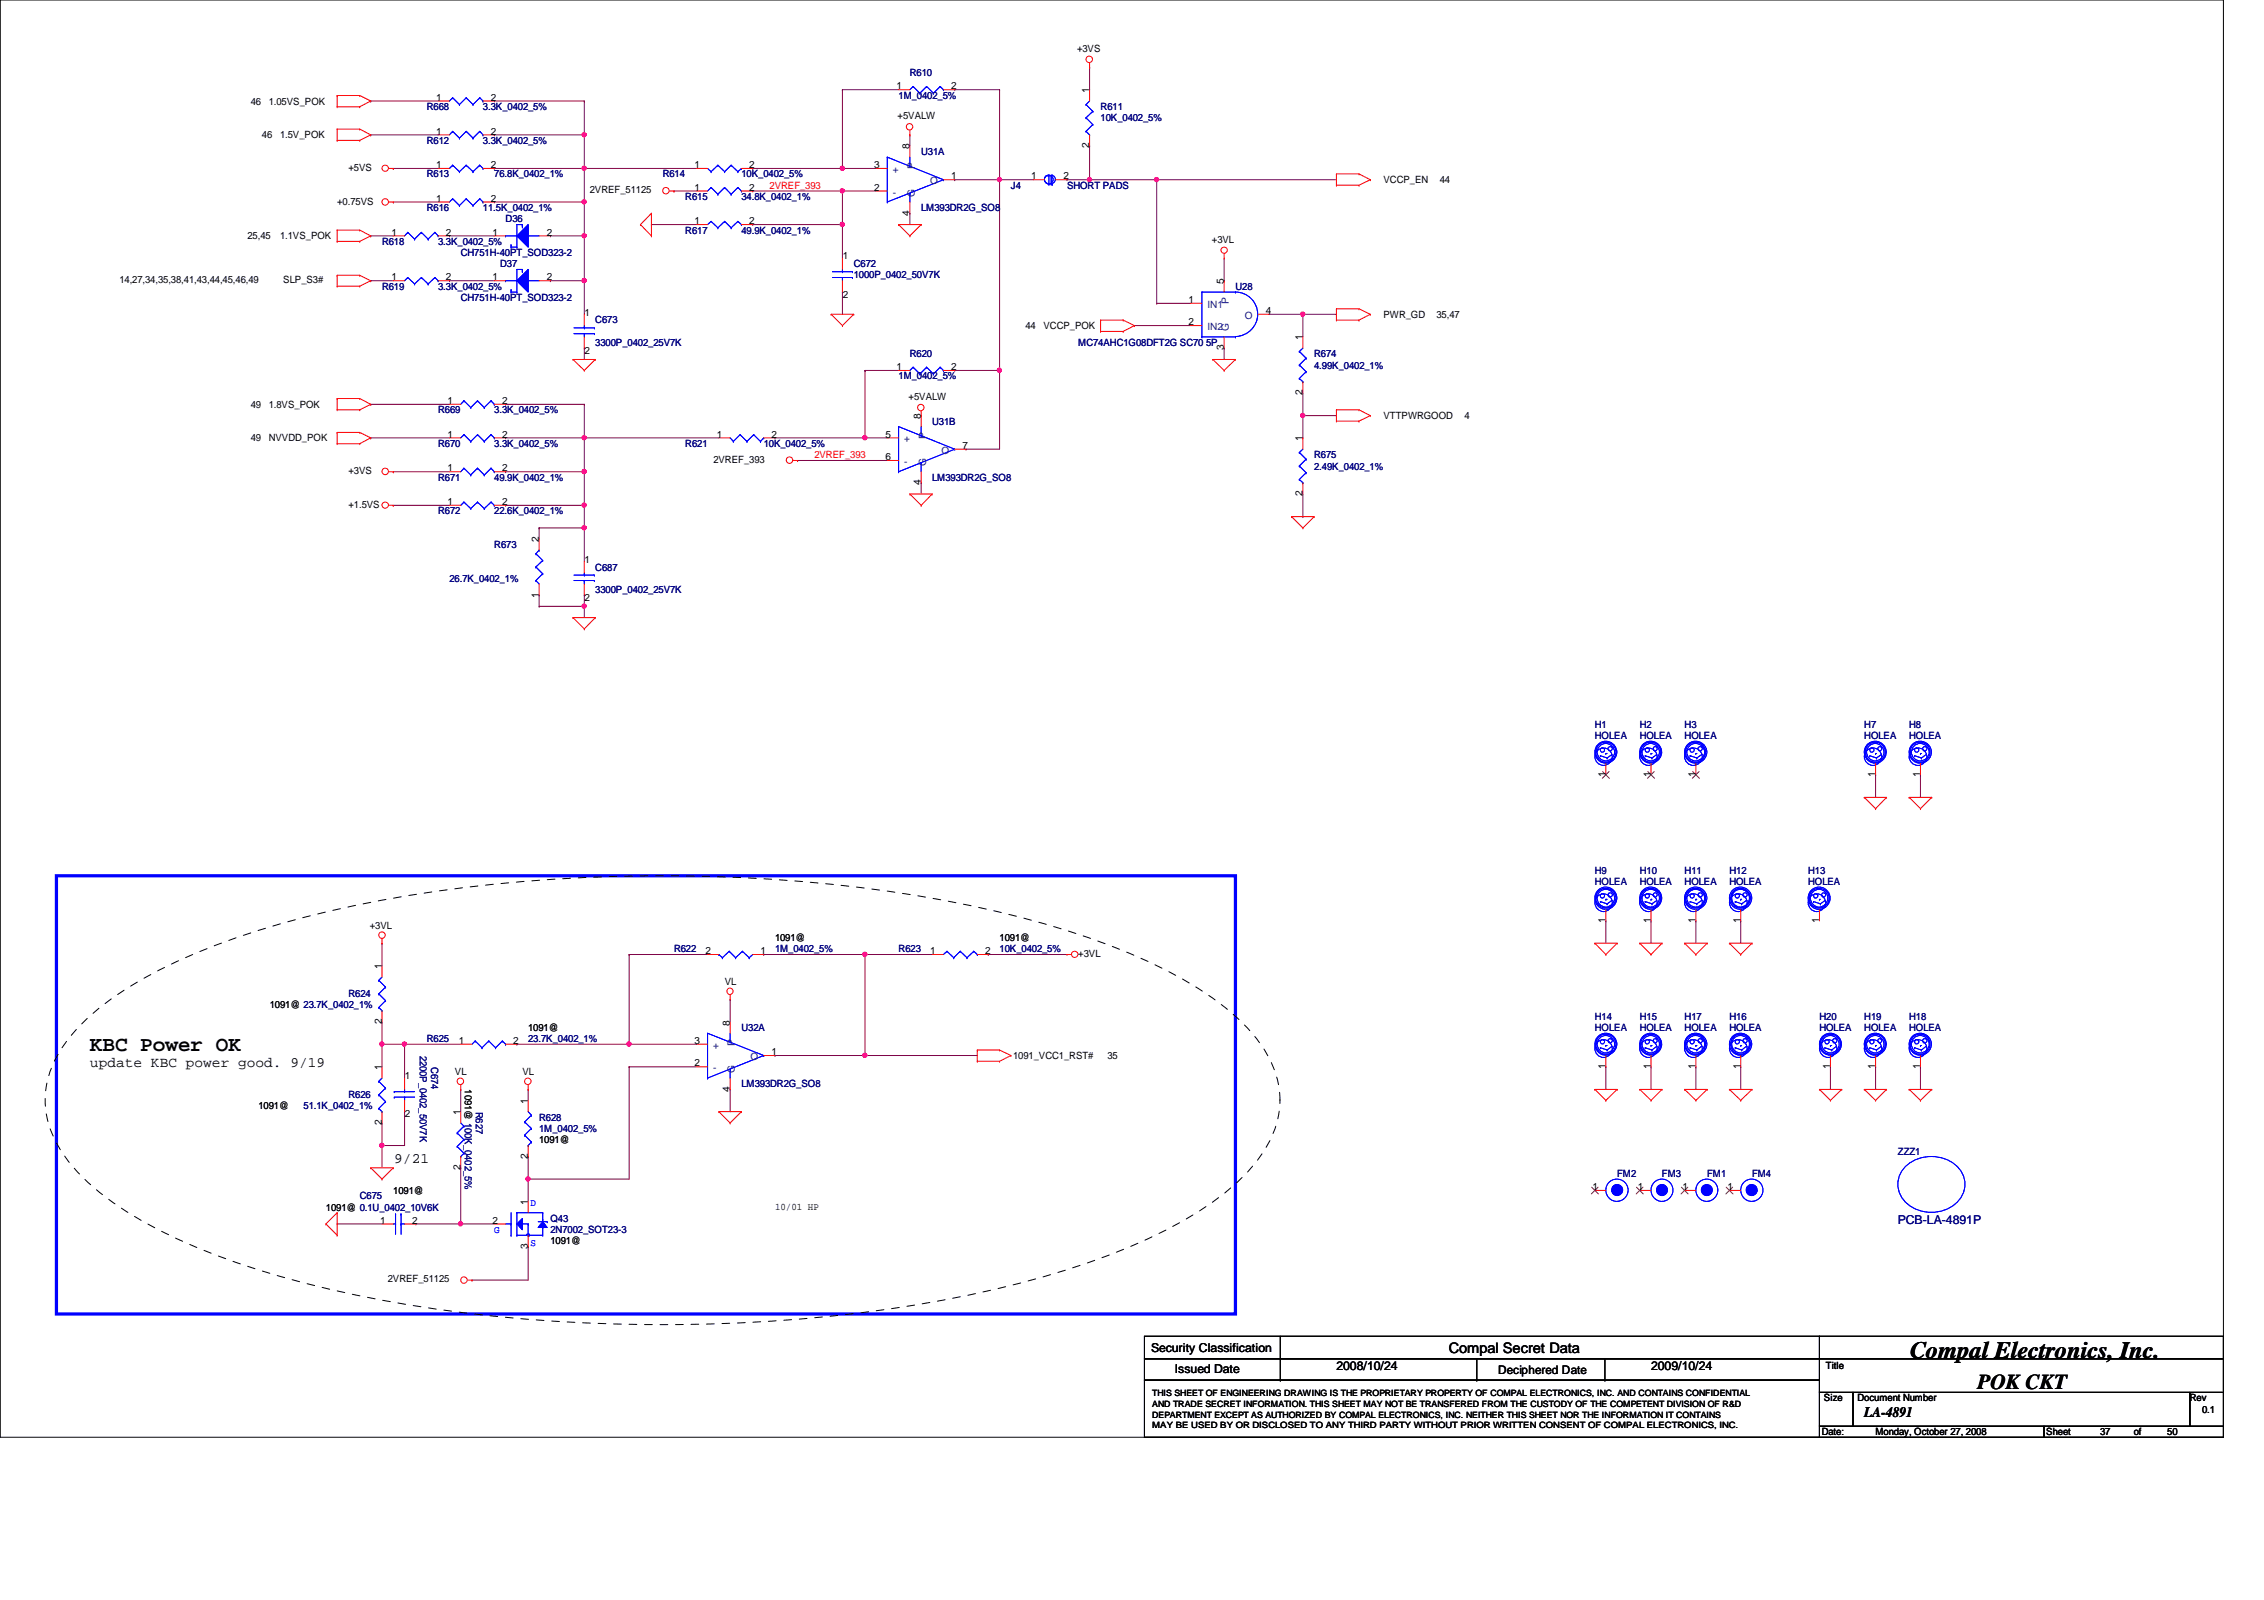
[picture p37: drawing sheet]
<svg xmlns="http://www.w3.org/2000/svg" width="297mm" height="210mm" viewBox="0 0 297 210" stroke-linecap="round" stroke-linejoin="round" font-family="sans-serif">
<defs><g id="words">
<text font-size="3.1" x="250.6" y="178.1">Compal Electronics, Inc.</text>
<g font-size="2.8">
<text x="11.8" y="137.9">KBC Power OK</text>
<text x="259.5" y="182.2">POK CKT</text>
</g>
<g font-size="1.9">
<text x="11.8" y="140">update KBC power good. 9/19</text>
<text x="51.7" y="152.6">9/21</text>
<text x="190.1" y="177.5">Compal Secret Data</text>
<text x="244.6" y="185.9">LA-4891</text>
</g>
<text font-size="1.6" fill="#000080" x="249" y="160.5">PCB-LA-4891P</text>
<g font-size="1.6">
<text x="151" y="177.3">Security Classification</text>
<text x="175.3" y="179.7">2008/10/24</text>
<text x="216.6" y="179.7">2009/10/24</text>
<text x="154.1" y="180.1">Issued Date</text>
<text x="196.6" y="180.3">Deciphered Date</text>
</g>
<g font-size="1.3">
<text x="117.6" y="11.7">1</text>
<text x="124.8" y="11.7">2</text>
<text x="141.3" y="6.8">+3VS</text>
<text x="32.9" y="13.7">46</text>
<text x="35.3" y="13.7">1.05VS_POK</text>
<text x="57.2" y="17.7">1</text>
<text x="57.2" y="13.2">1</text>
<text x="64.4" y="17.7">2</text>
<text x="64.4" y="13.2">2</text>
<text x="117.8" y="15.6">+5VALW</text>
<text x="142.9" y="12.2" transform="rotate(-90 142.9 12.2)">1</text>
<text x="34.4" y="18.1">46</text>
<text x="36.7" y="18.1">1.5V_POK</text>
<text x="45.7" y="22.4">+5VS</text>
<text x="57.2" y="22.1">1</text>
<text x="64.4" y="22.1">2</text>
<text x="91.1" y="22.1">1</text>
<text x="98.3" y="22.1">2</text>
<text x="114.7" y="22.1">3</text>
<text x="119.3" y="19.6" transform="rotate(-90 119.3 19.6)">8</text>
<text x="124.8" y="23.5">1</text>
<text x="135.3" y="23.5">1</text>
<text x="139.5" y="23.5">2</text>
<text x="142.9" y="19.5" transform="rotate(-90 142.9 19.5)">2</text>
<text x="44.2" y="26.8">+0.75VS</text>
<text x="57.2" y="26.5">1</text>
<text x="64.4" y="26.5">2</text>
<text x="77.4" y="25.4">2VREF_51125</text>
<text x="91.1" y="25">1</text>
<text x="91.1" y="29.4">1</text>
<text x="98.3" y="25">2</text>
<text x="98.3" y="29.4">2</text>
<text x="114.7" y="25">2</text>
<text x="119.3" y="28.3" transform="rotate(-90 119.3 28.3)">4</text>
<text x="181.5" y="24">VCCP_EN</text>
<text x="188.9" y="24">44</text>
<text x="32.5" y="31.4">25,45</text>
<text x="36.7" y="31.4">1.1VS_POK</text>
<text x="51.3" y="30.9">1</text>
<text x="58.5" y="30.9">2</text>
<text x="64.6" y="30.9">1</text>
<text x="71.8" y="30.9">2</text>
<text x="110.6" y="34">1</text>
<text x="159" y="31.8">+3VL</text>
<text x="15.7" y="37.1">14,27,34,35,38,41,43,44,45,46,49</text>
<text x="37.2" y="37.1">SLP_S3#</text>
<text x="51.3" y="36.8">1</text>
<text x="58.5" y="36.8">2</text>
<text x="64.6" y="36.8">1</text>
<text x="71.8" y="36.8">2</text>
<text x="76.7" y="41.4">1</text>
<text x="110.6" y="39">2</text>
<text x="156" y="39.8">1</text>
<text x="160.6" y="37.3" transform="rotate(-90 160.6 37.3)">5</text>
<text x="166.1" y="41.2">4</text>
<text x="181.5" y="41.7">PWR_GD</text>
<text x="188.5" y="41.7">35,47</text>
<text x="76.7" y="46.4">2</text>
<text x="134.5" y="43.2">44</text>
<text x="136.9" y="43.2">VCCP_POK</text>
<text x="156" y="42.7">2</text>
<text x="160.6" y="46" transform="rotate(-90 160.6 46)">3</text>
<text x="170.9" y="44.7" transform="rotate(-90 170.9 44.7)">1</text>
<text x="32.9" y="53.5">49</text>
<text x="35.3" y="53.5">1.8VS_POK</text>
<text x="58.7" y="53">1</text>
<text x="65.9" y="53">2</text>
<text x="117.6" y="48.6">1</text>
<text x="119.2" y="52.5">+5VALW</text>
<text x="124.8" y="48.6">2</text>
<text x="170.9" y="51.9" transform="rotate(-90 170.9 51.9)">2</text>
<text x="32.9" y="57.9">49</text>
<text x="35.3" y="57.9">NVVDD_POK</text>
<text x="58.7" y="57.4">1</text>
<text x="65.9" y="57.4">2</text>
<text x="94.1" y="57.4">1</text>
<text x="101.2" y="57.4">2</text>
<text x="116.2" y="57.4">5</text>
<text x="120.8" y="54.9" transform="rotate(-90 120.8 54.9)">8</text>
<text x="126.3" y="58.9">7</text>
<text x="170.9" y="57.9" transform="rotate(-90 170.9 57.9)">1</text>
<text x="181.5" y="54.9">VTTPWRGOOD</text>
<text x="192.1" y="54.9">4</text>
<text x="45.7" y="62.2">+3VS</text>
<text x="58.7" y="61.8">1</text>
<text x="65.9" y="61.8">2</text>
<text x="93.6" y="60.7">2VREF_393</text>
<text x="116.2" y="60.4">6</text>
<text x="120.8" y="63.7" transform="rotate(-90 120.8 63.7)">4</text>
<text x="170.9" y="65.1" transform="rotate(-90 170.9 65.1)">2</text>
<text x="45.7" y="66.6">+1.5VS</text>
<text x="58.7" y="66.3">1</text>
<text x="65.9" y="66.3">2</text>
<text x="70.7" y="71.2" transform="rotate(-90 70.7 71.2)">2</text>
<text x="76.7" y="73.8">1</text>
<text x="70.7" y="78.4" transform="rotate(-90 70.7 78.4)">1</text>
<text x="76.7" y="78.8">2</text>
<text x="210.6" y="101.9" transform="rotate(-90 210.6 101.9)">1</text>
<text x="216.6" y="101.9" transform="rotate(-90 216.6 101.9)">1</text>
<text x="222.5" y="101.9" transform="rotate(-90 222.5 101.9)">1</text>
<text x="246" y="101.9" transform="rotate(-90 246 101.9)">1</text>
<text x="251.9" y="101.9" transform="rotate(-90 251.9 101.9)">1</text>
<text x="48.5" y="121.8">+3VL</text>
<text x="92.6" y="125.2">2</text>
<text x="99.8" y="125.2">1</text>
<text x="101.7" y="123.4">1091@</text>
<text x="122" y="125.2">1</text>
<text x="129.2" y="125.2">2</text>
<text x="131.1" y="123.4">1091@</text>
<text x="141.5" y="125.5">+3VL</text>
<text x="210.6" y="121.1" transform="rotate(-90 210.6 121.1)">1</text>
<text x="216.6" y="121.1" transform="rotate(-90 216.6 121.1)">1</text>
<text x="222.5" y="121.1" transform="rotate(-90 222.5 121.1)">1</text>
<text x="228.3" y="121.1" transform="rotate(-90 228.3 121.1)">1</text>
<text x="238.7" y="121.1" transform="rotate(-90 238.7 121.1)">1</text>
<text x="50.1" y="127.2" transform="rotate(-90 50.1 127.2)">1</text>
<text x="95.1" y="129.2">VL</text>
<text x="35.4" y="132.3">1091@ 23.7K_0402_1%</text>
<text x="50.1" y="134.4" transform="rotate(-90 50.1 134.4)">2</text>
<text x="60.2" y="136.9">1</text>
<text x="67.3" y="136.9">2</text>
<text x="69.3" y="135.3">1091@</text>
<text x="91.1" y="136.9">3</text>
<text x="95.8" y="134.5" transform="rotate(-90 95.8 134.5)">8</text>
<text x="50.1" y="140.4" transform="rotate(-90 50.1 140.4)">1</text>
<text x="53.1" y="141.6">1</text>
<text x="59.7" y="141">VL</text>
<text x="61" y="142.9" transform="rotate(90 61 142.9)">1091@ 100K_0402_5%</text>
<text x="68.5" y="141">VL</text>
<text x="91.1" y="139.9">2</text>
<text x="95.8" y="143.2" transform="rotate(-90 95.8 143.2)">4</text>
<text x="101.2" y="138.4">1</text>
<text x="132.9" y="138.9">1091_VCC1_RST#</text>
<text x="145.3" y="138.9">35</text>
<text x="210.6" y="140.3" transform="rotate(-90 210.6 140.3)">1</text>
<text x="216.6" y="140.3" transform="rotate(-90 216.6 140.3)">1</text>
<text x="222.5" y="140.3" transform="rotate(-90 222.5 140.3)">1</text>
<text x="228.3" y="140.3" transform="rotate(-90 228.3 140.3)">1</text>
<text x="240.1" y="140.3" transform="rotate(-90 240.1 140.3)">1</text>
<text x="246" y="140.3" transform="rotate(-90 246 140.3)">1</text>
<text x="251.9" y="140.3" transform="rotate(-90 251.9 140.3)">1</text>
<text x="33.9" y="145.5">1091@</text>
<text x="50.1" y="147.6" transform="rotate(-90 50.1 147.6)">2</text>
<text x="53.1" y="146.6">2</text>
<text x="60.4" y="146.3" transform="rotate(-90 60.4 146.3)">1</text>
<text x="69.3" y="144.8" transform="rotate(-90 69.3 144.8)">1</text>
<text x="70.7" y="150">1091@</text>
<text x="60.4" y="153.5" transform="rotate(-90 60.4 153.5)">2</text>
<text x="69.3" y="152.1" transform="rotate(-90 69.3 152.1)">2</text>
<text x="42.8" y="158.8">1091@ 0.1U_0402_10V6K</text>
<text x="49.9" y="160.5">1</text>
<text x="51.6" y="156.6">1091@</text>
<text x="54.1" y="160.5">2</text>
<text x="64.6" y="160.5">2</text>
<text x="69.3" y="158.1" transform="rotate(-90 69.3 158.1)">1</text>
<text x="101.7" y="158.7">10/01 HP</text>
<text x="209" y="156.1">1</text>
<text x="214.9" y="156.1">1</text>
<text x="220.8" y="156.1">1</text>
<text x="226.6" y="156.1">1</text>
<text x="69.3" y="163.8" transform="rotate(-90 69.3 163.8)">3</text>
<text x="72.2" y="163.2">1091@</text>
<text x="50.9" y="168.2">2VREF_51125</text>
<text x="239.6" y="179.6">Title</text>
<text x="239.3" y="183.9">Size</text>
<text x="243.7" y="183.9">Document Number</text>
<text x="287.3" y="183.9">Rev</text>
<text x="288.9" y="185.3">0.1</text>
<text x="239" y="188.3">Date:</text>
<text x="246.1" y="188.3">Monday, October 27, 2008</text>
<text x="268.5" y="188.3">Sheet</text>
<text x="275.5" y="188.3">37</text>
<text x="279.9" y="188.3">of</text>
<text x="284.3" y="188.3">50</text>
</g>
<g font-size="1.3" fill="#000080">
<text x="119.4" y="10">R610</text>
<text x="56" y="14.4">R668</text>
<text x="63.4" y="14.4">3.3K_0402_5%</text>
<text x="117.9" y="13">1M_0402_5%</text>
<text x="144.4" y="14.4">R611</text>
<text x="144.4" y="15.9">10K_0402_5%</text>
<text x="56" y="18.9">R612</text>
<text x="56" y="23.3">R613</text>
<text x="63.4" y="18.9">3.3K_0402_5%</text>
<text x="64.9" y="23.3">76.8K_0402_1%</text>
<text x="86.9" y="23.3">R614</text>
<text x="97.3" y="23.3">10K_0402_5%</text>
<text x="120.9" y="20.3">U31A</text>
<text x="56" y="27.7">R616</text>
<text x="63.4" y="27.7">11.5K_0402_1%</text>
<text x="66.3" y="29.2">D36</text>
<text x="89.9" y="26.2">R615</text>
<text x="97.3" y="26.2">34.8K_0402_1%</text>
<text x="120.9" y="27.7">LM393DR2G_SO8</text>
<text x="132.6" y="24.8">J4</text>
<text x="140" y="24.8">SHORT PADS</text>
<text x="50.1" y="32.1">R618</text>
<text x="57.5" y="32.1">3.3K_0402_5%</text>
<text x="60.4" y="33.6">CH751H-40PT_SOD323-2</text>
<text x="65.6" y="35.1">D37</text>
<text x="89.9" y="30.6">R617</text>
<text x="97.3" y="30.6">49.9K_0402_1%</text>
<text x="112" y="35.1">C672</text>
<text x="50.1" y="38">R619</text>
<text x="57.5" y="38">3.3K_0402_5%</text>
<text x="60.4" y="39.5">CH751H-40PT_SOD323-2</text>
<text x="112" y="36.5">1000P_0402_50V7K</text>
<text x="162.1" y="38">U28</text>
<text x="78.1" y="42.4">C673</text>
<text x="78.1" y="45.4">3300P_0402_25V7K</text>
<text x="119.4" y="46.9">R620</text>
<text x="141.5" y="45.4">MC74AHC1G08DFT2G SC70 5P</text>
<text x="172.4" y="46.9">R674</text>
<text x="117.9" y="49.8">1M_0402_5%</text>
<text x="172.4" y="48.3">4.99K_0402_1%</text>
<text x="57.5" y="54.2">R669</text>
<text x="57.5" y="58.6">R670</text>
<text x="64.9" y="54.2">3.3K_0402_5%</text>
<text x="64.9" y="58.6">3.3K_0402_5%</text>
<text x="89.9" y="58.6">R621</text>
<text x="100.2" y="58.6">10K_0402_5%</text>
<text x="122.3" y="55.7">U31B</text>
<text x="57.5" y="63.1">R671</text>
<text x="64.9" y="63.1">49.9K_0402_1%</text>
<text x="122.3" y="63.1">LM393DR2G_SO8</text>
<text x="172.4" y="60.1">R675</text>
<text x="172.4" y="61.6">2.49K_0402_1%</text>
<text x="57.5" y="67.5">R672</text>
<text x="64.9" y="67.5">22.6K_0402_1%</text>
<text x="64.9" y="71.9">R673</text>
<text x="59" y="76.3">26.7K_0402_1%</text>
<text x="78.1" y="74.8">C687</text>
<text x="78.1" y="77.8">3300P_0402_25V7K</text>
<text x="209.3" y="95.5">H1</text>
<text x="215.1" y="95.5">H2</text>
<text x="221" y="95.5">H3</text>
<text x="244.6" y="95.5">H7</text>
<text x="250.5" y="95.5">H8</text>
<text x="209.3" y="96.9">HOLEA</text>
<text x="215.1" y="96.9">HOLEA</text>
<text x="221" y="96.9">HOLEA</text>
<text x="244.6" y="96.9">HOLEA</text>
<text x="250.5" y="96.9">HOLEA</text>
<text x="209.3" y="114.6">H9</text>
<text x="209.3" y="116.1">HOLEA</text>
<text x="215.1" y="114.6">H10</text>
<text x="215.1" y="116.1">HOLEA</text>
<text x="221" y="114.6">H11</text>
<text x="221" y="116.1">HOLEA</text>
<text x="226.9" y="114.6">H12</text>
<text x="226.9" y="116.1">HOLEA</text>
<text x="237.2" y="114.6">H13</text>
<text x="237.2" y="116.1">HOLEA</text>
<text x="88.4" y="124.9">R622</text>
<text x="101.7" y="124.9">1M_0402_5%</text>
<text x="117.9" y="124.9">R623</text>
<text x="131.1" y="124.9">10K_0402_5%</text>
<text x="45.7" y="130.8">R624</text>
<text x="56" y="136.7">R625</text>
<text x="69.3" y="136.7">23.7K_0402_1%</text>
<text x="97.3" y="135.3">U32A</text>
<text x="209.3" y="133.8">H14</text>
<text x="209.3" y="135.3">HOLEA</text>
<text x="215.1" y="133.8">H15</text>
<text x="215.1" y="135.3">HOLEA</text>
<text x="221" y="133.8">H17</text>
<text x="221" y="135.3">HOLEA</text>
<text x="226.9" y="133.8">H16</text>
<text x="226.9" y="135.3">HOLEA</text>
<text x="238.7" y="133.8">H20</text>
<text x="238.7" y="135.3">HOLEA</text>
<text x="244.6" y="133.8">H19</text>
<text x="244.6" y="135.3">HOLEA</text>
<text x="250.5" y="133.8">H18</text>
<text x="250.5" y="135.3">HOLEA</text>
<text x="55.1" y="138.5" transform="rotate(90 55.1 138.5)">2200P_0402_50V7K</text>
<text x="56.6" y="140" transform="rotate(90 56.6 140)">C674</text>
<text x="97.3" y="142.6">LM393DR2G_SO8</text>
<text x="39.8" y="145.5">51.1K_0402_1%</text>
<text x="45.7" y="144.1">R626</text>
<text x="62.4" y="145.8" transform="rotate(90 62.4 145.8)">R627</text>
<text x="70.7" y="147">R628</text>
<text x="70.7" y="148.5">1M_0402_5%</text>
<text x="212.2" y="154.4">FM2</text>
<text x="218.1" y="154.4">FM3</text>
<text x="224" y="154.4">FM1</text>
<text x="229.9" y="154.4">FM4</text>
<text x="249" y="151.5">ZZZ1</text>
<text x="47.2" y="157.4">C675</text>
<text x="72.2" y="160.3">Q43</text>
<text x="72.2" y="161.8">2N7002_SOT23-3</text>
</g>
<g font-size="1.3" fill="#004080">
<text x="117.1" y="22.7">+</text>
<text x="120" y="22.2" transform="rotate(-90 120 22.2)">P</text>
<text x="117.1" y="25.7">-</text>
<text x="120" y="25.8" transform="rotate(-90 120 25.8)">G</text>
<text x="122" y="24.2">O</text>
<text x="158.4" y="40.4">IN1</text>
<text x="161.2" y="39.9" transform="rotate(-90 161.2 39.9)">P</text>
<text x="163.3" y="41.8">O</text>
<text x="158.4" y="43.3">IN2</text>
<text x="161.2" y="43.5" transform="rotate(-90 161.2 43.5)">G</text>
<text x="118.6" y="58">+</text>
<text x="121.5" y="57.6" transform="rotate(-90 121.5 57.6)">P</text>
<text x="123.5" y="59.5">O</text>
<text x="118.6" y="61">-</text>
<text x="121.5" y="61.2" transform="rotate(-90 121.5 61.2)">G</text>
<text x="93.6" y="137.6">+</text>
<text x="96.4" y="137.2" transform="rotate(-90 96.4 137.2)">P</text>
<text x="93.6" y="140.5">-</text>
<text x="96.4" y="140.7" transform="rotate(-90 96.4 140.7)">G</text>
<text x="98.5" y="139.1">O</text>
</g>
<g font-size="1.3" fill="#f00">
<text x="101" y="24.8">2VREF_393</text>
<text x="106.8" y="60.1">2VREF_393</text>
</g>
<g font-size="1.3" fill="#00f">
<text x="64.9" y="161.8">G</text>
<text x="69.6" y="158.2">D</text>
<text x="69.6" y="163.4">S</text>
</g>
<g font-size="1.1">
<text x="151.2" y="186">DEPARTMENT EXCEPT AS AUTHORIZED BY COMPAL ELECTRONICS, INC. NEITHER THIS SHEET NOR THE INFORMATION IT CONTAINS</text>
<text x="151.2" y="183.2">THIS SHEET OF ENGINEERING DRAWING IS THE PROPRIETARY PROPERTY OF COMPAL ELECTRONICS, INC. AND CONTAINS CONFIDENTIAL</text>
<text x="151.2" y="184.6">AND TRADE SECRET INFORMATION. THIS SHEET MAY NOT BE TRANSFERED FROM THE CUSTODY OF THE COMPETENT DIVISION OF R&amp;D</text>
<text x="151.2" y="187.4">MAY BE USED BY OR DISCLOSED TO ANY THIRD PARTY WITHOUT PRIOR WRITTEN CONSENT OF COMPAL ELECTRONICS, INC.</text>
</g>
</g></defs>
<path d="M0 0h291.7v188.6h-291.7z" fill="none" stroke="#000" stroke-width=".13"/>
<path d="M110.5 11.8h.1M110.5 11.8h7.4M51.6 26.5h.1M51.6 22.1h.1M51.6 26.5h5.9M51.6 22.1h5.9M88.4 25.1h.1M88.4 25.1h3M110.5 29.5h.1M110.5 29.5v4.4" fill="none" stroke="#800040" stroke-width=".13"/>
<circle cx="110.5" cy="29.4" r=".29" fill="#f0f"/>
<circle cx="110.5" cy="29.4" r=".29" fill="none" stroke="#f0f" stroke-width=".13"/>
<path d="M110.5 38.3h.1M110.5 38.3v2.9M151.8 23.6h.1M151.8 23.6h23.5" fill="none" stroke="#800040" stroke-width=".13"/>
<circle cx="151.7" cy="23.6" r=".29" fill="#f0f"/>
<circle cx="151.7" cy="23.6" r=".29" fill="none" stroke="#f0f" stroke-width=".13"/>
<path d="M48.6 30.9h.1M48.6 30.9h3M76.7 36.8h.1M76.7 36.8v4.4" fill="none" stroke="#800040" stroke-width=".13"/>
<circle cx="76.6" cy="36.8" r=".29" fill="#f0f"/>
<circle cx="76.6" cy="36.8" r=".29" fill="none" stroke="#f0f" stroke-width=".13"/>
<path d="M59 30.9h.1M59 30.9h5.9M64.9 26.5h.1M64.9 22.1h.1M64.9 22.1h26.5M72.2 30.9h.1M72.2 30.9h4.5M76.7 22.1h.1M76.7 22.1v4.4h-11.8" fill="none" stroke="#800040" stroke-width=".13"/>
<circle cx="76.6" cy="22.1" r=".29" fill="#f0f"/>
<circle cx="76.6" cy="22.1" r=".29" fill="none" stroke="#f0f" stroke-width=".13"/>
<path d="M76.7 30.9h.1M76.7 30.9v5.9" fill="none" stroke="#800040" stroke-width=".13"/>
<circle cx="76.6" cy="30.9" r=".29" fill="#f0f"/>
<circle cx="76.6" cy="30.9" r=".29" fill="none" stroke="#f0f" stroke-width=".13"/>
<path d="M76.7 26.5h.1M76.7 26.5v4.4" fill="none" stroke="#800040" stroke-width=".13"/>
<circle cx="76.6" cy="26.5" r=".29" fill="#f0f"/>
<circle cx="76.6" cy="26.5" r=".29" fill="none" stroke="#f0f" stroke-width=".13"/>
<path d="M143 19.1h.1M143 8.8h.1M143 8.8v3M143 19.1v4.5h-3M110.5 22.1h.1M110.5 22.1h4.4M119.4 28h.1M119.4 28v1.5M140 23.6h.1M76.7 45.7h.1M76.7 45.7v1.5" fill="none" stroke="#800040" stroke-width=".13"/>
<circle cx="110.5" cy="22.1" r=".29" fill="#f0f"/>
<circle cx="110.5" cy="22.1" r=".29" fill="none" stroke="#f0f" stroke-width=".13"/>
<path d="M110.5 11.8h.1M110.5 11.8v10.3h-11.7M131.1 11.8h.1M131.1 11.8v11.8M98.8 25.1h.1M98.8 22.1h.1M98.8 25.1h11.7M131.1 23.6h.1M131.1 23.6h4.5" fill="none" stroke="#800040" stroke-width=".13"/>
<circle cx="131.1" cy="23.6" r=".29" fill="#f0f"/>
<circle cx="131.1" cy="23.6" r=".29" fill="none" stroke="#f0f" stroke-width=".13"/>
<path d="M119.4 17.7h.1M119.4 17.7v1.4M125.3 11.8h.1M125.3 11.8h5.8M98.8 29.5h.1M110.5 25.1h.1M110.5 25.1h4.4M110.5 25.1v4.4h-11.7" fill="none" stroke="#800040" stroke-width=".13"/>
<circle cx="110.5" cy="25" r=".29" fill="#f0f"/>
<circle cx="110.5" cy="25" r=".29" fill="none" stroke="#f0f" stroke-width=".13"/>
<path d="M85.5 29.5h.1M85.5 29.5h5.9M125.3 23.6h.1M125.3 23.6h5.8M82.5 137h.1M82.5 137h8.9M95.8 131.1h.1M95.8 131.1v3M95.8 142.9h.1M95.8 142.9v2.9" fill="none" stroke="#800040" stroke-width=".13"/>
<circle cx="82.5" cy="137" r=".29" fill="#f0f"/>
<circle cx="82.5" cy="137" r=".29" fill="none" stroke="#f0f" stroke-width=".13"/>
<path d="M113.5 138.5h.1M113.5 138.5h14.7" fill="none" stroke="#800040" stroke-width=".13"/>
<circle cx="113.5" cy="138.4" r=".29" fill="#f0f"/>
<circle cx="113.5" cy="138.4" r=".29" fill="none" stroke="#f0f" stroke-width=".13"/>
<path d="M113.5 125.2h.1M113.5 125.2h8.8" fill="none" stroke="#800040" stroke-width=".13"/>
<circle cx="113.5" cy="125.2" r=".29" fill="#f0f"/>
<circle cx="113.5" cy="125.2" r=".29" fill="none" stroke="#f0f" stroke-width=".13"/>
<path d="M53.1 137h.1M53.1 137h7.3M82.5 125.2h.1M82.5 125.2h10.3M82.5 125.2v11.8M113.5 125.2h.1M113.5 125.2v13.3" fill="none" stroke="#800040" stroke-width=".13"/>
<circle cx="53.1" cy="137" r=".29" fill="#f0f"/>
<circle cx="53.1" cy="137" r=".29" fill="none" stroke="#f0f" stroke-width=".13"/>
<path d="M50.1 134.1h.1M50.1 123.7h.1M50.1 137h.1M50.1 123.7v3M50.1 134.1v5.9M67.8 137h.1M67.8 137h14.7M101.7 138.5h.1M101.7 138.5h11.8M50.1 150.3h.1M50.1 150.3v2.9" fill="none" stroke="#800040" stroke-width=".13"/>
<circle cx="50.1" cy="150.3" r=".29" fill="#f0f"/>
<circle cx="50.1" cy="150.3" r=".29" fill="none" stroke="#f0f" stroke-width=".13"/>
<path d="M82.5 140h.1M82.5 140h8.9M82.5 140v14.7h-13.2M69.3 142.9h.1M69.3 151.7h.1M69.3 154.7h.1M69.3 142.9v1.5M69.3 151.7v3" fill="none" stroke="#800040" stroke-width=".13"/>
<circle cx="69.3" cy="154.7" r=".29" fill="#f0f"/>
<circle cx="69.3" cy="154.7" r=".29" fill="none" stroke="#f0f" stroke-width=".13"/>
<path d="M69.3 154.7h.1M69.3 154.7v2.9M60.4 160.6h.1M60.4 160.6h4.5M61.9 167.9h.1M69.3 163.5h.1M69.3 163.5v4.4h-7.4" fill="none" stroke="#800040" stroke-width=".13"/>
<circle cx="60.4" cy="160.5" r=".29" fill="#f0f"/>
<circle cx="60.4" cy="160.5" r=".29" fill="none" stroke="#f0f" stroke-width=".13"/>
<g fill="none" stroke="#800040" stroke-width=".13">
<path d="M50.1 137h.1M50.1 137h3M53.1 137h.1M53.1 137v4.4M129.7 125.2h.1M129.7 125.2h10.3M60.4 153.2h.1M60.4 142.9h.1M60.4 142.9v2.9M60.4 153.2v7.4h-5.8M44.2 160.6h.1M44.2 160.6h5.9"/>
<path d="M54.6 160.6h.1"/>
</g>
<circle cx="50.1" cy="137" r=".29" fill="#f0f"/>
<circle cx="50.1" cy="137" r=".29" fill="none" stroke="#f0f" stroke-width=".13"/>
<g fill="none" stroke="#800040" stroke-width=".13">
<path d="M48.6 13.3h.1M48.6 13.3h8.9M64.9 13.3h.1M64.9 13.3h11.8M76.7 17.7h.1M76.7 17.7v4.4M48.6 36.8h.1M48.6 36.8h3M59 36.8h.1M59 36.8h5.9M72.2 36.8h.1M72.2 36.8h4.5"/>
<path d="M131.1 23.6h.1M131.1 23.6v25h-5.8M101.7 57.4h.1M101.7 57.4h14.7M113.5 48.6h.1M113.5 57.4h.1M113.5 48.6h4.4M113.5 48.6v8.8M125.3 48.6h.1M126.7 58.9h.1M126.7 58.9h4.4M104.6 60.4h.1"/>
<path d="M104.6 60.4h11.8M50.1 150.3h.1M50.1 147.3h.1M50.1 147.3v3M53.1 145.8h.1M53.1 145.8v4.5h-3"/>
</g>
<circle cx="113.5" cy="57.4" r=".29" fill="#f0f"/>
<circle cx="113.5" cy="57.4" r=".29" fill="none" stroke="#f0f" stroke-width=".13"/>
<path d="M76.7 57.4h.1M76.7 57.4h17.6M76.7 79.5h.1M76.7 79.5v1.5M120.9 63.3h.1M120.9 63.3v1.5" fill="none" stroke="#800040" stroke-width=".13"/>
<circle cx="76.6" cy="57.4" r=".29" fill="#f0f"/>
<circle cx="76.6" cy="57.4" r=".29" fill="none" stroke="#f0f" stroke-width=".13"/>
<path d="M66.3 53h.1M66.3 53h10.4M76.7 53h.1M76.7 53v4.4M66.3 61.9h.1M66.3 61.9h10.4" fill="none" stroke="#800040" stroke-width=".13"/>
<circle cx="76.6" cy="61.9" r=".29" fill="#f0f"/>
<circle cx="76.6" cy="61.9" r=".29" fill="none" stroke="#f0f" stroke-width=".13"/>
<g fill="none" stroke="#800040" stroke-width=".13">
<path d="M48.6 53h.1M48.6 57.4h.1M48.6 57.4h10.4M48.6 53h10.4M66.3 57.4h.1M66.3 57.4h10.4M51.6 61.9h.1M51.6 66.3h.1M51.6 61.9h7.4M51.6 66.3h7.4M66.3 66.3h.1M70.7 79.5h.1"/>
<path d="M70.7 79.5h6M76.7 61.9h.1M76.7 69.3h.1M76.7 61.9v4.4h-10.4M76.7 69.3v4.4"/>
</g>
<circle cx="76.6" cy="79.5" r=".29" fill="#f0f"/>
<circle cx="76.6" cy="79.5" r=".29" fill="none" stroke="#f0f" stroke-width=".13"/>
<path d="M70.7 78.1h.1M70.7 69.3h.1M70.7 69.3v1.4M70.7 78.1v1.4M70.7 69.3h6M76.7 78.1h.1M76.7 78.1v1.4" fill="none" stroke="#800040" stroke-width=".13"/>
<circle cx="76.6" cy="69.2" r=".29" fill="#f0f"/>
<circle cx="76.6" cy="69.2" r=".29" fill="none" stroke="#f0f" stroke-width=".13"/>
<path d="M76.7 57.4h.1M76.7 57.4v4.5M76.7 66.3h.1M76.7 66.3v3" fill="none" stroke="#800040" stroke-width=".13"/>
<circle cx="76.6" cy="66.3" r=".29" fill="#f0f"/>
<circle cx="76.6" cy="66.3" r=".29" fill="none" stroke="#f0f" stroke-width=".13"/>
<path d="M143 23.6h.1M143 23.6h8.8M151.8 39.8h.1M151.8 23.6h.1M151.8 39.8h4.4M151.8 23.6v16.2" fill="none" stroke="#800040" stroke-width=".13"/>
<circle cx="142.9" cy="23.6" r=".29" fill="#f0f"/>
<circle cx="142.9" cy="23.6" r=".29" fill="none" stroke="#f0f" stroke-width=".13"/>
<path d="M160.6 36.8h.1M160.6 33.9v2.9M166.5 41.2h4.4M170.9 41.2h.1" fill="none" stroke="#800040" stroke-width=".13"/>
<circle cx="170.9" cy="41.2" r=".29" fill="#f0f"/>
<circle cx="170.9" cy="41.2" r=".29" fill="none" stroke="#f0f" stroke-width=".13"/>
<path d="M148.8 42.7h.1M148.8 42.7h7.4M160.6 45.7h.1M160.6 45.7v1.5M170.9 54.5h.1M170.9 51.6v2.9M170.9 67.8h.1M170.9 64.8v3" fill="none" stroke="#800040" stroke-width=".13"/>
<circle cx="170.9" cy="54.5" r=".29" fill="#f0f"/>
<circle cx="170.9" cy="54.5" r=".29" fill="none" stroke="#f0f" stroke-width=".13"/>
<path d="M131.1 48.6h.1M131.1 48.6v10.3M170.9 57.4h.1M170.9 41.2h.1M170.9 41.2v3M170.9 41.2h4.4M175.3 54.5h.1M175.3 41.2h.1M175.3 54.5h-4.4v2.9M100.2 125.2h.1M100.2 125.2h13.3" fill="none" stroke="#800040" stroke-width=".13"/>
<circle cx="131.1" cy="48.6" r=".29" fill="#f0f"/>
<circle cx="131.1" cy="48.6" r=".29" fill="none" stroke="#f0f" stroke-width=".13"/>
<path d="M64.9 17.7h.1M64.9 17.7h11.8" fill="none" stroke="#800040" stroke-width=".13"/>
<circle cx="76.6" cy="17.7" r=".29" fill="#f0f"/>
<circle cx="76.6" cy="17.7" r=".29" fill="none" stroke="#f0f" stroke-width=".13"/>
<g fill="none" stroke="#800040" stroke-width=".13">
<path d="M48.6 17.7h.1M48.6 17.7h8.9M76.7 13.3h.1M76.7 13.3v4.4M246.1 101.6h.1M246.1 101.6v3M252 101.6h.1M252 101.6v3M210.7 120.8h.1M210.7 140h.1M210.7 120.8v2.9M210.7 140v2.9"/>
<path d="M216.6 120.8h.1M216.6 140h.1M216.6 120.8v2.9M216.6 140v2.9M222.5 120.8h.1M222.5 140h.1M222.5 120.8v2.9M222.5 140v2.9M228.4 120.8h.1M228.4 140h.1M228.4 120.8v2.9M228.4 140v2.9"/>
<path d="M240.2 140h.1M240.2 140v2.9M246.1 140h.1M246.1 140v2.9M252 140h.1M252 140v2.9"/>
</g>
<g fill="none" stroke="#f00" stroke-width=".13">
<path d="M44.2 12.5h.1M44.2 14h.1M44.2 16.9h.1M44.2 18.4h.1M44.2 12.5v1.5M44.2 16.9v1.5M44.2 12.5h3M44.2 14h3M44.2 16.9h3M44.2 18.4h3M47.2 12.5h.1M47.2 14h.1"/>
<path d="M47.2 16.9h.1M47.2 18.4h.1M47.2 12.5l1.4 .8M47.2 16.9l1.4 .8M48.6 13.3h.1M48.6 17.7h.1M48.6 13.3l-1.4 .7M48.6 17.7l-1.4 .7M119.4 17.7h.1M119.4 17.1v.6M143 8.8h.1M143 8.3v.5"/>
<path d="M44.2 37.5h.1M44.2 36.1h.1M44.2 30.2h.1M44.2 31.7h.1M44.2 36.1h3M44.2 37.5h3M44.2 30.2v1.5M44.2 36.1v1.4M44.2 30.2h3M44.2 31.7h3M47.2 36.1h.1M47.2 37.5h.1"/>
<path d="M47.2 30.2h.1M47.2 31.7h.1M47.2 36.1l1.4 .7M47.2 30.2l1.4 .7M48.6 36.8h.1M48.6 30.9h.1M48.6 36.8l-1.4 .7M48.6 30.9l-1.4 .8M51 26.5h.6M51 22.1h.6M51.6 26.5h.1M51.6 22.1h.1"/>
<path d="M84 29.5h.1M84 29.5l1.5 1.4M85.5 30.9h.1M85.5 28h.1M85.5 28v2.9M85.5 28l-1.5 1.5M87.8 25.1h.6M88.4 25.1h.1M117.9 29.5h.1M117.9 29.5h3M117.9 29.5l1.5 1.4M119.4 30.9h.1"/>
<path d="M120.9 29.5h.1M120.9 29.5l-1.5 1.4M160.6 33.9h.1M160.6 33.3v.6M175.3 24.3h.1M175.3 22.8h.1M175.3 22.8h3M175.3 24.3h3M175.3 22.8v1.5M178.3 22.8h.1M178.3 24.3h.1M178.3 22.8l1.5 .8"/>
<path d="M179.8 23.6h.1M179.8 23.6l-1.5 .7M44.2 52.3h.1M44.2 53.8h.1M44.2 56.7h.1M44.2 58.2h.1M44.2 52.3v1.5M44.2 56.7v1.5M44.2 52.3h3M44.2 53.8h3M44.2 56.7h3M44.2 58.2h3"/>
<path d="M47.2 52.3h.1M47.2 53.8h.1M47.2 56.7h.1M47.2 58.2h.1M47.2 52.3l1.4 .7M47.2 56.7l1.4 .7M48.6 53h.1M48.6 57.4h.1M48.6 53l-1.4 .8M48.6 57.4l-1.4 .8M75.2 47.2h.1M75.2 47.2h2.9"/>
<path d="M75.2 47.2l1.5 1.4M76.7 48.6h.1M78.1 47.2h.1M78.1 47.2l-1.4 1.4M109 41.2h.1M109 41.2h3M109 41.2l1.5 1.5M110.5 42.7h.1M112 41.2h.1M112 41.2l-1.5 1.5M120.9 54.5h.1M120.9 53.9v.6"/>
<path d="M144.4 42h.1M144.4 43.5h.1M144.4 42h3M144.4 42v1.5M144.4 43.5h3M147.4 42h.1M147.4 43.5h.1M147.4 42l1.4 .7M148.8 42.7h.1M148.8 42.7l-1.4 .8M159.1 47.2h.1M159.1 47.2h3"/>
<path d="M159.1 47.2l1.5 1.4M160.6 48.6h.1M162.1 47.2h.1M162.1 47.2l-1.5 1.4M175.3 42h.1M175.3 40.5h.1M175.3 55.2h.1M175.3 53.8h.1M175.3 40.5v1.5M175.3 53.8v1.4M175.3 53.8h3M175.3 40.5h3"/>
<path d="M175.3 42h3M175.3 55.2h3M178.3 40.5h.1M178.3 42h.1M178.3 53.8h.1M178.3 55.2h.1M178.3 40.5l1.5 .7M178.3 53.8l1.5 .7M179.8 41.2h.1M179.8 54.5h.1M179.8 41.2l-1.5 .8M179.8 54.5l-1.5 .7"/>
<path d="M51 61.9h.6M51 66.3h.6M51.6 61.9h.1M51.6 66.3h.1M104.1 60.4h.5M104.6 60.4h.1M119.4 64.8h.1M119.4 64.8h2.9M119.4 64.8l1.5 1.5M120.9 66.3h.1M122.3 64.8h.1M122.3 64.8l-1.4 1.5"/>
<path d="M169.5 67.8h.1M169.5 67.8h2.9M169.5 67.8l1.4 1.5M170.9 69.3h.1M172.4 67.8h.1M172.4 67.8l-1.5 1.5M75.2 81h.1M75.2 81h2.9M75.2 81l1.5 1.5M76.7 82.5h.1M78.1 81h.1M78.1 81l-1.4 1.5"/>
<path d="M222.5 119.3v1.5M244.6 104.6h.1M244.6 104.6h2.9M244.6 104.6l1.5 1.5M246.1 106.1h.1M247.5 104.6h.1M247.5 104.6l-1.4 1.5M250.5 104.6h.1M250.5 104.6h2.9M250.5 104.6l1.5 1.5M252 106.1h.1M253.4 104.6h.1"/>
<path d="M253.4 104.6l-1.4 1.5M50.1 123.7h.1M50.1 123.1v.6M95.8 131.1h.1M95.8 130.5v.6M128.2 139.2h.1M128.2 137.8h.1M128.2 137.8h2.9M128.2 139.2h2.9M128.2 137.8v1.4M131.1 137.8h.1M131.1 139.2h.1"/>
<path d="M131.1 137.8l1.5 .7M132.6 138.5h.1M132.6 138.5l-1.5 .7M140 125.2h.1M140 125.2h.6M209.2 123.7h.1M209.2 123.7h3M209.2 123.7l1.5 1.5M210.7 125.2h.1M212.2 123.7h.1M212.2 123.7l-1.5 1.5M215.1 123.7h.1"/>
<path d="M215.1 123.7h3M215.1 123.7l1.5 1.5M216.6 125.2h.1M218.1 123.7h.1M218.1 123.7l-1.5 1.5M221 123.7h.1M221 123.7h3M221 123.7l1.5 1.5M222.5 125.2h.1M224 123.7h.1M224 123.7l-1.5 1.5M226.9 123.7h.1"/>
<path d="M226.9 123.7h3M226.9 123.7l1.5 1.5M228.4 125.2h.1M228.4 138.5v1.5M229.9 123.7h.1M229.9 123.7l-1.5 1.5M44.2 159.1h.1M44.2 159.1v3M44.2 159.1l-1.4 1.5M48.6 153.2h.1M48.6 153.2h3M48.6 153.2l1.5 1.5"/>
<path d="M50.1 154.7h.1M51.6 153.2h.1M51.6 153.2l-1.5 1.5M60.4 142.9h.1M60.4 142.3v.6M69.3 142.9h.1M69.3 142.3v.6M94.3 145.8h.1M94.3 145.8h3M94.3 145.8l1.5 1.5M95.8 147.3h.1M97.3 145.8h.1"/>
<path d="M97.3 145.8l-1.5 1.5M209.2 142.9h.1M209.2 142.9h3M209.2 142.9l1.5 1.5M210.7 144.4h.1M212.2 142.9h.1M212.2 142.9l-1.5 1.5M215.1 142.9h.1M215.1 142.9h3M215.1 142.9l1.5 1.5M216.6 144.4h.1M218.1 142.9h.1"/>
<path d="M218.1 142.9l-1.5 1.5M221 142.9h.1M221 142.9h3M221 142.9l1.5 1.5M222.5 144.4h.1M224 142.9h.1M224 142.9l-1.5 1.5M226.9 142.9h.1M226.9 142.9h3M226.9 142.9l1.5 1.5M228.4 144.4h.1M229.9 142.9h.1"/>
<path d="M229.9 142.9l-1.5 1.5M238.7 142.9h.1M238.7 142.9h2.9M238.7 142.9l1.5 1.5M240.2 144.4h.1M241.6 142.9h.1M241.6 142.9l-1.4 1.5M244.6 142.9h.1M244.6 142.9h2.9M244.6 142.9l1.5 1.5M246.1 144.4h.1M247.5 142.9h.1"/>
<path d="M247.5 142.9l-1.4 1.5M250.5 142.9h.1M250.5 142.9h2.9M250.5 142.9l1.5 1.5M252 144.4h.1M253.4 142.9h.1M253.4 142.9l-1.4 1.5M42.8 160.6h.1M42.8 160.6l1.4 1.5M44.2 162.1h.1M50.1 160.6h1.5M53.1 160.6h1.5"/>
<path d="M61.3 167.9h.6M61.9 167.9h.1"/>
<circle cx="119.3" cy="16.6" r=".43"/>
<circle cx="142.9" cy="7.8" r=".43"/>
<circle cx="50.5" cy="26.5" r=".43"/>
<circle cx="50.6" cy="22.1" r=".42"/>
<circle cx="87.4" cy="25" r=".43"/>
<circle cx="160.6" cy="32.8" r=".42"/>
<circle cx="120.8" cy="53.5" r=".43"/>
<circle cx="50.5" cy="61.8" r=".43"/>
<circle cx="50.6" cy="66.3" r=".42"/>
<circle cx="103.6" cy="60.4" r=".43"/>
<circle cx="50.1" cy="122.7" r=".43"/>
<circle cx="95.8" cy="130" r=".42"/>
<circle cx="141" cy="125.2" r=".42"/>
<circle cx="60.4" cy="141.9" r=".43"/>
<circle cx="69.3" cy="141.9" r=".43"/>
<circle cx="60.9" cy="167.9" r=".43"/>
</g>
<g fill="none" stroke="#000" stroke-width=".13">
<path d="M150.2 175.3h88.5v3h-88.5zM150.2 178.3h88.5v2.8h-88.5zM168 178.3h.1M168 175.3v5.8M193.8 178.3v2.8M210.6 178.3v2.8M238.7 175.3h53v3h-53zM238.7 178.3h53v4.4h-53zM150.2 181.1h88.5v7.5h-88.5zM168 181.1h.1M193.8 181.1h.1M210.6 181.1h.1"/>
<path d="M238.7 182.7h4.4v4.4h-4.4zM238.7 187.1h29.5v1.5h-29.5zM243.1 182.7h44.2v4.4h-44.2zM268.2 187.1h23.5v1.5h-23.5zM287.3 182.7h4.4v4.4h-4.4z"/>
</g>
<path d="M7.4 114.9h154.7v57.5h-154.7z" fill="none" stroke="#00f" stroke-width=".42"/>
<path d="M10.4 134.6a40.2 40.2 0 0 1 12.4-8.3 112.9 112.9 0 0 1 27.8-8.3 213.4 213.4 0 0 1 72.6 0 117.8 117.8 0 0 1 27.8 8.3 43.3 43.3 0 0 1 12.5 8.3 15.3 15.3 0 0 1 4.2 7.7 12.1 12.1 0 0 1-2.7 9.8 29.9 29.9 0 0 1-8.1 7.1 80.9 80.9 0 0 1-20.5 8.4 180.3 180.3 0 0 1-43.9 6.1 197.4 197.4 0 0 1-50.9-5 94.3 94.3 0 0 1-21.9-7.9 37.5 37.5 0 0 1-9.3-6.8 15.3 15.3 0 0 1-4.3-7.7 12.1 12.1 0 0 1 2.7-9.8z" fill="none" stroke="#000" stroke-width=".13" stroke-dasharray="1 1 1 1 1 1 1 1"/>
<g fill="none" stroke="#00f" stroke-width=".13">
<path d="M221.7 118.3h.1M221.7 118.3l.9 .3M222.5 118h.1M222.6 118.6h.1M223.2 118.2l-.6 .4M227.7 137.5h.1M227.7 137.5l.8 .3M228.4 137.2h.1M228.5 137.8h.1M229.1 137.3l-.6 .5M51.9 159.3h.1M51.9 159.3v2.6"/>
<path d="M52.6 159.3h.1M52.6 159.3v2.6M51.6 160.6h.3M51.9 160.6h.1M52.6 160.6h.1M52.6 160.6h.5"/>
<circle cx="222" cy="117.5" r=".29"/>
<circle cx="222.2" cy="118.4" r="1.17"/>
<circle cx="222.5" cy="117.8" r="1.31"/>
<circle cx="222.5" cy="117.8" r="1.46"/>
<circle cx="222.5" cy="117.8" r="1.17"/>
<circle cx="223.1" cy="117.4" r=".29"/>
<circle cx="227.9" cy="136.7" r=".29"/>
<circle cx="228.1" cy="137.6" r="1.17"/>
<circle cx="228.3" cy="137" r="1.31"/>
<circle cx="228.4" cy="137" r="1.45"/>
<circle cx="228.4" cy="137" r="1.15"/>
<circle cx="228.9" cy="136.5" r=".29"/>
</g>
<circle cx="229.8" cy="156.1" r=".72" fill="#00f"/>
<g fill="none" stroke="#00f" stroke-width=".13">
<circle cx="229.8" cy="156.1" r=".72"/>
<circle cx="229.8" cy="156.1" r="1.46"/>
</g>
<circle cx="229.8" cy="156.1" r=".72" fill="#00f"/>
<g fill="none" stroke="#00f" stroke-width=".13">
<path d="M170.5 59.4h.1M170.5 59.4l.9 .8M170.9 58.9l-.4 .5M170.5 61.1h.1M170.5 62.9h.1M170.5 61.1l.9 .9M170.5 62.9l.4 .4M170.9 63.3h.1M171.4 60.2h.1M171.4 62h.1M171.4 60.2l-.9 .9M171.4 62l-.9 .9"/>
<path d="M49.7 128.6h.1M49.7 130.4h.1M49.7 132.2h.1M49.7 128.6l.9 .9M49.7 130.4l.9 .9M49.7 132.2l.4 .4M50.1 132.6h.1M50.1 128.2l-.4 .4M50.6 129.5h.1M50.6 131.3h.1M50.6 129.5l-.9 .9M50.6 131.3l-.9 .9"/>
<path d="M221.7 137.5h.1M221.7 137.5l.9 .3M222.5 137.2h.1M222.6 137.8h.1M223.2 137.3l-.6 .5"/>
<circle cx="222" cy="136.7" r=".29"/>
<circle cx="222.2" cy="137.6" r="1.17"/>
<circle cx="222.5" cy="137" r="1.32"/>
<circle cx="222.5" cy="137" r="1.45"/>
<circle cx="222.5" cy="137" r="1.15"/>
<circle cx="223.1" cy="136.5" r=".29"/>
<circle cx="229.8" cy="156.1" r=".72"/>
<circle cx="229.8" cy="156.1" r="1.46"/>
</g>
<path d="M170.9 57.4v1.5M170.9 63.3v1.5M50.1 126.7v1.5M50.1 132.6v1.5M222.5 138.5v1.5M226.9 156.2h1.5" fill="none" stroke="#f00" stroke-width=".13"/>
<path d="M226.5 155.7l.9 .9M227.3 155.7l-.9 .9" fill="none" stroke="#804000" stroke-width=".13"/>
<circle cx="223.9" cy="156.1" r=".72" fill="#00f"/>
<g fill="none" stroke="#00f" stroke-width=".13">
<circle cx="223.9" cy="156.1" r="1.45"/>
<circle cx="223.9" cy="156.1" r=".72"/>
</g>
<circle cx="223.9" cy="156.1" r=".72" fill="#00f"/>
<g fill="none" stroke="#00f" stroke-width=".13">
<path d="M93.3 24.6h.1M93.3 24.6l-.5 .5M93.3 24.6l.9 .9M94.2 25.5h.1M95.1 24.6h.1M95.1 24.6l-.9 .9M95.1 24.6l.8 .9M95.9 25.5h.1M96.8 24.6h.1M96.8 24.6l-.9 .9M96.8 24.6l.5 .5M97.3 25.1h.1"/>
<path d="M162.1 38.3h.1M162.1 38.3a2.92 2.92 0 0 1 2.9 2.9 2.92 2.92 0 0 1-2.9 3M162.1 38.3h-4.4v5.9M75.3 43.8h2.7M75.3 43h2.7M76.7 43h.1M76.7 43.8h.1M76.7 42.7v.3M76.7 43.8v.4M78 43.8h.1M78 43h.1M117.9 56h.1"/>
<path d="M117.9 56l7.4 2.9M117.9 56v5.9M119.8 48.2h.1M119.8 48.2l-.4 .4M119.8 48.2l.9 .9M120.7 49.1h.1M120.9 57.1h.1M120.9 56v1.1M121.6 48.2h.1M121.6 48.2l-.9 .9M121.6 48.2l.9 .9M122.5 49.1h.1"/>
<path d="M123.4 48.2h.1M123.4 48.2l-.9 .9M123.4 48.2l.4 .4M123.8 48.6h.1M125.3 58.9h.1M125.3 58.9l-7.4 3M157.7 44.2h.1M157.7 44.2h4.4M162.1 44.2h.1M170.5 46.1h.1M170.5 47.9h.1M170.5 49.7h.1"/>
<path d="M170.5 46.1l.9 .9M170.5 47.9l.9 .9M170.5 49.7l.4 .4M170.9 50.1h.1M170.9 45.7l-.4 .4M171.4 47h.1M171.4 48.8h.1M171.4 47l-.9 .9M171.4 48.8l-.9 .9M117.9 61.9h.1M120.9 60.7h.1M120.9 60.7v1.2"/>
<path d="M215.9 118.3h.1M215.9 118.3l.8 .3M216.6 118h.1M216.7 118.6h.1M217.3 118.2l-.6 .4M238 118.3h.1M238 118.3l.8 .3M238.7 118h.1M238.8 118.6h.1M239.4 118.2l-.6 .4M62.4 136.6h.1M62.4 136.6l-.5 .4"/>
<path d="M62.4 136.6l.8 .9M63.2 137.5h.1M64.1 136.6h.1M64.1 136.6l-.9 .9M64.1 136.6l.9 .9M65 137.5h.1M65.9 136.6h.1M65.9 136.6l-.9 .9M65.9 136.6l.4 .4M66.3 137h.1"/>
<circle cx="216.1" cy="117.5" r=".29"/>
<circle cx="216.3" cy="118.4" r="1.15"/>
<circle cx="216.6" cy="117.8" r="1.45"/>
<circle cx="216.6" cy="117.8" r="1.15"/>
<circle cx="216.6" cy="117.8" r="1.31"/>
<circle cx="217.1" cy="117.4" r=".27"/>
<circle cx="238.2" cy="117.5" r=".29"/>
<circle cx="238.4" cy="118.4" r="1.15"/>
<circle cx="238.7" cy="117.8" r="1.45"/>
<circle cx="238.7" cy="117.8" r="1.15"/>
<circle cx="238.7" cy="117.8" r="1.31"/>
<circle cx="239.2" cy="117.4" r=".27"/>
<circle cx="223.9" cy="156.1" r="1.45"/>
<circle cx="223.9" cy="156.1" r=".72"/>
</g>
<g fill="none" stroke="#f00" stroke-width=".13">
<path d="M91.4 25.1h1.4M97.3 25.1h1.5M156.2 39.8h1.5M160.6 36.8v1.5M76.7 41.2v1.5M76.7 44.2v1.5M116.4 57.4h1.5M117.9 48.6h1.5M120.9 54.5v1.5M123.8 48.6h1.5M125.3 58.9h1.4M156.2 42.7h1.5"/>
<path d="M160.6 44.2v1.5M165.1 41.2h1.4M170.9 44.2v1.5M170.9 50.1v1.5M116.4 60.4h1.5M120.9 61.9v1.4M216.6 119.3v1.5M238.7 119.3v1.5M60.4 137h1.5M66.3 137h1.5M221 156.2h1.5"/>
</g>
<path d="M220.6 155.7l.9 .9M221.4 155.7l-.8 .9" fill="none" stroke="#804000" stroke-width=".13"/>
<path d="M69.3 35.3v3l-1.5-1.5z" fill="#00f"/>
<g fill="none" stroke="#00f" stroke-width=".13">
<path d="M66.3 36.8h.1M66.3 36.8h1.5M67.1 38.3h.1M67.1 38h.1M67.1 38.3h.7M67.1 38v.3M67.8 38.3h.1M68.5 35.3h.1M68.5 35.6h.1M68.5 35.3h-.7v3M68.5 35.3v.3M69.3 35.3v3l-1.5-1.5z"/>
<path d="M69.3 36.8h.1M69.3 36.8h1.4"/>
</g>
<path d="M69.3 35.3v3l-1.5-1.5z" fill="#00f"/>
<g fill="none" stroke="#00f" stroke-width=".13">
<path d="M59.4 17.2h.1M59.4 17.2l-.4 .5M59.4 17.2l.9 .9M60.3 18.1h.1M61.2 17.2h.1M61.2 17.2l-.9 .9M61.2 17.2l.9 .9M62.1 18.1h.1M62.9 17.2h.1M62.9 17.2l-.8 .9M62.9 17.2l.5 .5M63.4 17.7h.1"/>
<path d="M119.8 11.3h.1M119.8 11.3l-.4 .5M119.8 11.3l.9 .9M120.7 12.2h.1M121.6 11.3h.1M121.6 11.3l-.9 .9M121.6 11.3l.9 .9M122.5 12.2h.1M123.4 11.3h.1M123.4 11.3l-.9 .9M123.4 11.3l.4 .5M123.8 11.8h.1"/>
<path d="M66.3 36.8h.1M66.3 36.8h1.5M67.1 38.3h.1M67.1 38h.1M67.1 38.3h.7M67.1 38v.3M67.8 38.3h.1M68.5 35.3h.1M68.5 35.6h.1M68.5 35.3h-.7v3M68.5 35.3v.3M69.3 35.3v3l-1.5-1.5z"/>
<path d="M69.3 36.8h.1M69.3 36.8h1.4M60.9 61.4h.1M60.9 65.9h.1M60.9 61.4l-.5 .5M60.9 61.4l.9 .9M60.9 65.9l-.5 .4M60.9 65.9l.9 .8M61.8 62.3h.1M61.8 66.7h.1M62.6 61.4h.1M62.6 65.9h.1"/>
<path d="M62.6 61.4l-.8 .9M62.6 61.4l.9 .9M62.6 65.9l-.8 .8M62.6 65.9l.9 .8M63.5 62.3h.1M63.5 66.7h.1M64.4 61.4h.1M64.4 65.9h.1M64.4 61.4l-.9 .9M64.4 61.4l.5 .5M64.4 65.9l-.9 .8M64.4 65.9l.5 .4"/>
<path d="M64.9 61.9h.1M64.9 66.3h.1M75.3 76.2h2.7M75.3 75.4h2.7M76.7 75.4h.1M76.7 76.2h.1M76.7 75.1v.3M76.7 76.2v.4M78 76.2h.1M78 75.4h.1M221.7 99.1h.1M221.7 99.1l.9 .3"/>
<path d="M222.5 98.8h.1M222.6 99.4h.1M223.2 99l-.6 .4M245.3 99.1h.1M245.3 99.1l.9 .3M246.1 98.8h.1M246.2 99.4h.1M246.8 99l-.6 .4M94.3 125.2h.1M94.3 125.2l.5 .4M94.8 125.6h.1M95.7 124.8h.1"/>
<path d="M95.7 124.8l.8 .8M95.7 124.8l-.9 .8M96.5 125.6h.1M97.4 124.8h.1M97.4 124.8l.9 .8M97.4 124.8l-.9 .8M98.3 125.6h.1M98.8 125.2l-.5 .4M210 137.5h.1M210 137.5l.9 .3M210.7 137.2h.1M210.7 137.2h.2"/>
<path d="M210.9 137.8h.1M211.5 137.3l-.6 .5M215.9 137.5h.1M215.9 137.5l.8 .3M216.6 137.2h.1M216.7 137.8h.1M217.3 137.3l-.6 .5M49.7 141.9h.1M49.7 143.6h.1M49.7 145.4h.1M49.7 141.9l.9 .8M49.7 143.6l.9 .9"/>
<path d="M49.7 145.4l.4 .4M50.1 145.8h.1M50.1 141.4l-.4 .5M50.6 142.7h.1M50.6 144.5h.1M50.6 142.7l-.9 .9M50.6 144.5l-.9 .9M51.7 143.9h.1M51.7 143.2h.1M51.7 143.9h2.7M51.7 143.2h2.7M53.1 143.2h.1"/>
<path d="M53.1 143.9h.1M53.1 142.9v.3M53.1 143.9v.5"/>
<circle cx="222" cy="98.4" r=".29"/>
<circle cx="222.2" cy="99.3" r="1.15"/>
<circle cx="222.5" cy="98.7" r="1.32"/>
<circle cx="222.5" cy="98.7" r="1.45"/>
<circle cx="222.5" cy="98.7" r="1.15"/>
<circle cx="223.1" cy="98.2" r=".29"/>
<circle cx="245.6" cy="98.4" r=".29"/>
<circle cx="245.7" cy="99.3" r="1.14"/>
<circle cx="246" cy="98.7" r="1.32"/>
<circle cx="246" cy="98.7" r="1.44"/>
<circle cx="246" cy="98.7" r="1.14"/>
<circle cx="246.6" cy="98.2" r=".27"/>
<circle cx="210.2" cy="136.7" r=".29"/>
<circle cx="210.4" cy="137.6" r="1.15"/>
<circle cx="210.7" cy="137" r="1.32"/>
<circle cx="210.7" cy="137" r="1.44"/>
<circle cx="210.7" cy="137" r="1.14"/>
<circle cx="211.3" cy="136.5" r=".29"/>
<circle cx="216.1" cy="136.7" r=".29"/>
<circle cx="216.3" cy="137.6" r="1.15"/>
<circle cx="216.6" cy="137" r="1.32"/>
<circle cx="216.6" cy="137" r="1.44"/>
<circle cx="216.6" cy="137" r="1.14"/>
<circle cx="217.1" cy="136.5" r=".27"/>
</g>
<g fill="none" stroke="#f00" stroke-width=".13">
<path d="M57.5 17.7h1.5M63.4 17.7h1.5M117.9 11.8h1.5M123.8 11.8h1.5M64.9 36.8h1.4M70.7 36.8h1.5M59 61.9h1.4M59 66.3h1.4M64.9 61.9h1.4M64.9 66.3h1.4M76.7 73.7v1.4M76.7 76.6v1.5"/>
<path d="M222.5 100.2v1.4M246.1 100.2v1.4M50.1 140v1.4M92.8 125.2h1.5M98.8 125.2h1.4M210.7 138.5v1.5M216.6 138.5v1.5M50.1 145.8v1.5M53.1 141.4v1.5M53.1 144.4v1.4"/>
</g>
<path d="M222.1 101.2l.9 .9M222.9 101.2l-.9 .9" fill="none" stroke="#804000" stroke-width=".13"/>
<path d="M67.8 160.6l.7-.7v1.4z" fill="#00f"/>
<path d="M67.8 160.6l.7-.7v1.4z" fill="none" stroke="#00f" stroke-width=".13"/>
<path d="M71.2 160.3l.6 .7h-1.2z" fill="#00f"/>
<g fill="none" stroke="#00f" stroke-width=".13">
<path d="M67.1 159.1v3M67.8 159.1h.1M67.8 159.1h3.4M67.8 159.1v3M71.2 159.1h.1M71.2 160h.1M71.2 159.1v1.2M66.3 160.6h.8M67.1 160.6h.1M67.1 162.1h.1M67.8 162.1h.1M67.8 162.1h3.4"/>
<path d="M68.5 160.6h.1M68.5 160.6h.8M69.1 161.9h.1M69.1 161.9v.2M69.1 161.9h.3M69.3 162.1h.1M69.3 160.6h.1M69.3 160.6v1.5M69.4 161.9h.1M69.4 162.1h.1M69.4 161.9v.2M70.6 160.3h1.2"/>
<path d="M71.2 160.3l.6 .7h-1.2zM71.2 162.1h.1M71.2 161h.1M71.2 161v1.1M71.8 160.3h.1"/>
</g>
<path d="M67.8 160.6l.7-.7v1.4z" fill="#00f"/>
<path d="M67.8 160.6l.7-.7v1.4z" fill="none" stroke="#00f" stroke-width=".13"/>
<path d="M71.2 160.3l.6 .7h-1.2z" fill="#00f"/>
<g fill="none" stroke="#00f" stroke-width=".13">
<path d="M53.5 30.5h.1M53.5 30.5l-.4 .4M53.5 30.5l.9 .9M54.4 31.4h.1M55.3 30.5h.1M55.3 30.5l-.9 .9M55.3 30.5l.9 .9M56.2 31.4h.1M57.1 30.5h.1M57.1 30.5l-.9 .9M57.1 30.5l.4 .4M57.5 30.9h.1"/>
<path d="M92.8 22.1l.5 .4M93.3 22.5h.1M94.2 21.7h.1M94.2 21.7l-.9 .8M94.2 21.7l.9 .8M95.1 22.5h.1M95.9 21.7h.1M95.9 21.7l-.8 .8M95.9 21.7l.9 .8M96.8 22.5h.1M97.3 22.1h.1M97.3 22.1l-.5 .4"/>
<path d="M210 99.1h.1M210 99.1l.9 .3M210.7 98.8h.1M210.7 98.8h.2M210.9 99.4h.1M211.5 99l-.6 .4M60 148.6h.1M60 150.4h.1M60 148.6l.9 .9M60 150.4l.9 .9M60.4 151.7h.1M60.4 147.3l.5 .4"/>
<path d="M60.9 147.7h.1M60.9 149.5h.1M60.9 151.3h.1M60.9 147.7l-.9 .9M60.9 149.5l-.9 .9M60.9 151.3l-.5 .4M67.1 159.1v3M67.8 159.1h.1M67.8 159.1h3.4M67.8 159.1v3M68.8 147.2h.1M68.8 148.9h.1"/>
<path d="M68.8 147.2l.9 .8M68.8 148.9l.9 .9M69.3 150.3h.1M69.3 145.8l.4 .5M69.7 146.3h.1M69.7 148h.1M69.7 149.8h.1M69.7 146.3l-.9 .9M69.7 148l-.9 .9M69.7 149.8l-.4 .5M71.2 159.1h.1M71.2 160h.1"/>
<path d="M71.2 159.1v1.2M66.3 160.6h.8M67.1 160.6h.1M67.1 162.1h.1M67.8 162.1h.1M67.8 162.1h3.4M68.5 160.6h.1M68.5 160.6h.8M69.1 161.9h.1M69.1 161.9v.2M69.1 161.9h.3M69.3 162.1h.1"/>
<path d="M69.3 160.6h.1M69.3 160.6v1.5M69.4 161.9h.1M69.4 162.1h.1M69.4 161.9v.2M70.6 160.3h1.2M71.2 160.3l.6 .7h-1.2zM71.2 162.1h.1M71.2 161h.1M71.2 161v1.1M71.8 160.3h.1"/>
<circle cx="210.2" cy="98.4" r=".29"/>
<circle cx="210.4" cy="99.3" r="1.14"/>
<circle cx="210.7" cy="98.7" r="1.32"/>
<circle cx="210.7" cy="98.7" r="1.44"/>
<circle cx="210.7" cy="98.7" r="1.14"/>
<circle cx="211.3" cy="98.2" r=".29"/>
</g>
<path d="M51.6 30.9h1.5M57.5 30.9h1.5M91.4 22.1h1.4M97.3 22.1h1.5M210.7 100.2v1.4M60.4 145.8v1.5M60.4 151.7v1.5M69.3 144.4v1.4M69.3 150.3v1.4M69.3 157.6v1.5M64.9 160.6h1.4M69.3 162.1v1.4" fill="none" stroke="#f00" stroke-width=".13"/>
<path d="M210.3 101.2l.9 .9M211.1 101.2l-.9 .9" fill="none" stroke="#804000" stroke-width=".13"/>
<circle cx="218.1" cy="156.1" r=".72" fill="#00f"/>
<g fill="none" stroke="#00f" stroke-width=".13">
<circle cx="218" cy="156.1" r="1.45"/>
<circle cx="218.1" cy="156.1" r=".72"/>
</g>
<circle cx="218.1" cy="156.1" r=".72" fill="#00f"/>
<g fill="none" stroke="#00f" stroke-width=".13">
<path d="M59.4 12.8h.1M59.4 12.8l-.4 .5M59.4 12.8l.9 .9M60.3 13.7h.1M61.2 12.8h.1M61.2 12.8l-.9 .9M61.2 12.8l.9 .9M62.1 13.7h.1M62.9 12.8h.1M62.9 12.8l-.8 .9M62.9 12.8l.5 .5M63.4 13.3h.1"/>
<path d="M59.4 26.1h.1M59.4 21.7h.1M59.4 26.1l-.4 .4M59.4 26.1l.9 .9M59.4 21.7l-.4 .4M59.4 21.7l.9 .8M60.3 27h.1M60.3 22.5h.1M61.2 26.1h.1M61.2 21.7h.1M61.2 26.1l-.9 .9M61.2 26.1l.9 .9"/>
<path d="M61.2 21.7l-.9 .8M61.2 21.7l.9 .8M62.1 27h.1M62.1 22.5h.1M62.9 26.1h.1M62.9 21.7h.1M62.9 26.1l-.8 .9M62.9 26.1l.5 .4M62.9 21.7l-.8 .8M62.9 21.7l.5 .4M63.4 26.5h.1M63.4 22.1h.1"/>
<path d="M93.3 29h.1M93.3 29l-.5 .5M93.3 29l.9 .9M94.2 29.9h.1M95.1 29h.1M95.1 29l-.9 .9M95.1 29l.8 .9M95.9 29.9h.1M96.8 29h.1M96.8 29l-.9 .9M96.8 29l.5 .5M97.3 29.5h.1"/>
<path d="M137.3 23a.57 .57 0 0 0-.3 .6 .57 .57 0 0 0 .4 .4M137.5 23h.1M137.5 24.2h.1M137.6 23h.1M137.6 24.2h.1M137.6 23v1.2M137.9 23h.1M137.9 24.2h.1M137.9 23h.2M137.9 24.2h.2M137.9 23v1.2M138 23a.57 .57 0 0 1 .5 .5 .57 .57 0 0 1-.5 .6"/>
<path d="M138.1 24.2h.1M60.9 52.6h.1M60.9 57h.1M60.9 52.6l-.5 .4M60.9 52.6l.9 .9M60.9 57l-.5 .4M60.9 57l.9 .9M61.8 53.5h.1M61.8 57.9h.1M62.6 52.6h.1M62.6 57h.1M62.6 52.6l-.8 .9"/>
<path d="M62.6 52.6l.9 .9M62.6 57l-.8 .9M62.6 57l.9 .9M63.5 53.5h.1M63.5 57.9h.1M64.4 52.6h.1M64.4 57h.1M64.4 52.6l-.9 .9M64.4 52.6l.5 .4M64.4 57l-.9 .9M64.4 57l.5 .4M64.9 53h.1"/>
<path d="M64.9 57.4h.1M95.8 57.4l.4 .5M96.2 57.9h.1M97.1 57h.1M97.1 57l-.9 .9M97.1 57l.9 .9M98 57.9h.1M98.9 57h.1M98.9 57l-.9 .9M98.9 57l.9 .9M99.8 57.9h.1M100.2 57.4h.1"/>
<path d="M100.2 57.4l-.4 .5M70.3 76.2h.1M70.3 74.4h.1M70.3 72.6h.1M70.3 76.2l.4 .4M70.3 74.4l.9 .9M70.3 72.6l.9 .9M70.7 72.2h.1M70.7 72.2l-.4 .4M71.2 75.3h.1M71.2 73.5h.1M71.2 75.3l-.9 .9"/>
<path d="M71.2 73.5l-.9 .9M215.9 99.1h.1M215.9 99.1l.8 .3M216.6 98.8h.1M216.7 99.4h.1M217.3 99l-.6 .4M227.7 118.3h.1M227.7 118.3l.8 .3M228.4 118h.1M228.5 118.6h.1M229.1 118.2l-.6 .4M124.2 124.8h.1"/>
<path d="M124.2 124.8l-.4 .4M124.2 124.8l.9 .8M125.1 125.6h.1M126 124.8h.1M126 124.8l-.9 .8M126 124.8l.9 .8M126.9 125.6h.1M127.8 124.8h.1M127.8 124.8l-.9 .8M127.8 124.8l.4 .4M128.2 125.2h.1M245.3 137.5h.1"/>
<path d="M245.3 137.5l.9 .3M246.1 137.2h.1M246.2 137.8h.1M246.8 137.3l-.6 .5M251.2 137.5h.1M251.2 137.5l.9 .3M252 137.2h.1M252.1 137.8h.1M252.7 137.3l-.6 .5M250.3 152.8a4.9 4.9 0 0 1 7.2 1.1 3.5 3.5 0 0 1-2.4 4.9 4.7 4.7 0 0 1-5.8-2 3.2 3.2 0 0 1 1-4z"/>
<circle cx="137.6" cy="23.6" r=".57"/>
<circle cx="216.1" cy="98.4" r=".29"/>
<circle cx="216.3" cy="99.3" r="1.14"/>
<circle cx="216.6" cy="98.7" r="1.32"/>
<circle cx="216.6" cy="98.7" r="1.44"/>
<circle cx="216.6" cy="98.7" r="1.14"/>
<circle cx="217.1" cy="98.2" r=".27"/>
<circle cx="227.9" cy="117.5" r=".29"/>
<circle cx="228.1" cy="118.4" r="1.17"/>
<circle cx="228.4" cy="117.8" r="1.3"/>
<circle cx="228.4" cy="117.8" r="1.46"/>
<circle cx="228.4" cy="117.8" r="1.17"/>
<circle cx="228.9" cy="117.4" r=".29"/>
<circle cx="245.6" cy="136.7" r=".29"/>
<circle cx="245.7" cy="137.6" r="1.15"/>
<circle cx="246" cy="137" r="1.32"/>
<circle cx="246" cy="137" r="1.44"/>
<circle cx="246" cy="137" r="1.14"/>
<circle cx="246.6" cy="136.5" r=".27"/>
<circle cx="251.5" cy="136.7" r=".29"/>
<circle cx="251.6" cy="137.6" r="1.17"/>
<circle cx="251.9" cy="137" r="1.32"/>
<circle cx="252" cy="137" r="1.45"/>
<circle cx="252" cy="137" r="1.15"/>
<circle cx="252.5" cy="136.5" r=".29"/>
<circle cx="218" cy="156.1" r="1.45"/>
<circle cx="218.1" cy="156.1" r=".72"/>
</g>
<g fill="none" stroke="#f00" stroke-width=".13">
<path d="M57.5 13.3h1.5M63.4 13.3h1.5M57.5 26.5h1.5M57.5 22.1h1.5M63.4 26.5h1.5M63.4 22.1h1.5M91.4 29.5h1.4M97.3 29.5h1.5M135.6 23.6h1.4M138.5 23.6h1.5M59 53h1.4M59 57.4h1.4"/>
<path d="M64.9 53h1.4M64.9 57.4h1.4M94.3 57.4h1.5M100.2 57.4h1.5M70.7 70.7v1.5M70.7 76.6v1.5M216.6 100.2v1.4M228.4 119.3v1.5M122.3 125.2h1.5M128.2 125.2h1.5M246.1 138.5v1.5M252 138.5v1.5"/>
<path d="M215.1 156.2h1.5"/>
</g>
<path d="M216.2 101.2l.9 .9M217 101.2l-.8 .9M214.7 155.7l.9 .9M215.6 155.7l-.9 .9" fill="none" stroke="#804000" stroke-width=".13"/>
<path d="M69.3 29.5v2.9l-1.5-1.5z" fill="#00f"/>
<g fill="none" stroke="#00f" stroke-width=".13">
<path d="M66.3 30.9h.1M66.3 30.9h1.5M67.1 32.4h.1M67.1 32.1h.1M67.1 32.4h.7M67.1 32.1v.3M67.8 32.4h.1M68.5 29.5h.1M68.5 29.8h.1M68.5 29.5h-.7v2.9M68.5 29.5v.3M69.3 29.5v2.9l-1.5-1.5z"/>
<path d="M69.3 30.9h.1M69.3 30.9h1.4"/>
</g>
<path d="M69.3 29.5v2.9l-1.5-1.5z" fill="#00f"/>
<g fill="none" stroke="#00f" stroke-width=".13">
<path d="M142.5 13.7h.1M142.5 15.5h.1M142.5 17.2h.1M142.5 13.7l.9 .9M142.5 15.5l.9 .8M142.5 17.2l.5 .5M143 17.7h.1M143 13.3l-.5 .4M143.4 14.6h.1M143.4 16.3h.1M143.4 14.6l-.9 .9M143.4 16.3l-.9 .9"/>
<path d="M66.3 30.9h.1M66.3 30.9h1.5M67.1 32.4h.1M67.1 32.1h.1M67.1 32.4h.7M67.1 32.1v.3M67.8 32.4h.1M68.5 29.5h.1M68.5 29.8h.1M68.5 29.5h-.7v2.9M68.5 29.5v.3M69.3 29.5v2.9l-1.5-1.5z"/>
<path d="M69.3 30.9h.1M69.3 30.9h1.4"/>
</g>
<path d="M143 11.8v1.5M143 17.7v1.4M64.9 30.9h1.4M70.7 30.9h1.5" fill="none" stroke="#f00" stroke-width=".13"/>
<circle cx="212.2" cy="156.1" r=".72" fill="#00f"/>
<g fill="none" stroke="#00f" stroke-width=".13">
<circle cx="212.1" cy="156.1" r="1.46"/>
<circle cx="212.2" cy="156.1" r=".72"/>
</g>
<circle cx="212.2" cy="156.1" r=".72" fill="#00f"/>
<g fill="none" stroke="#00f" stroke-width=".13">
<path d="M53.5 36.4h.1M53.5 36.4l-.4 .4M53.5 36.4l.9 .9M54.4 37.3h.1M55.3 36.4h.1M55.3 36.4l-.9 .9M55.3 36.4l.9 .9M56.2 37.3h.1M57.1 36.4h.1M57.1 36.4l-.9 .9M57.1 36.4l.4 .4M57.5 36.8h.1"/>
<path d="M109.2 36.4h2.6M109.2 35.6h2.6M110.5 35.6h.1M110.5 36.4h.1M110.5 35.3v.3M110.5 36.4v.4M111.8 36.4h.1M111.8 35.6h.1M116.4 26.5h.1M116.4 20.6h.1M116.4 20.6l7.4 3M116.4 20.6v5.9"/>
<path d="M119.4 21.8h.1M119.4 25.4h.1M119.4 20.6v1.2M119.4 25.4v1.1M123.8 23.6h.1M123.8 23.6l-7.4 2.9M251.2 99.1h.1M251.2 99.1l.9 .3M252 98.8h.1M252.1 99.4h.1M252.7 99l-.6 .4M210 118.3h.1"/>
<path d="M210 118.3l.9 .3M210.7 118h.1M210.7 118h.2M210.9 118.6h.1M211.5 118.2l-.6 .4M92.8 135.6h.1M92.8 135.6l7.4 2.9M92.8 135.6v5.8M95.8 136.7h.1M95.8 135.6v1.1M100.2 138.5h.1M100.2 138.5l-7.4 2.9"/>
<path d="M239.4 137.5h.1M239.4 137.5l.9 .3M240.2 137.2h.1M240.3 137.8h.1M240.9 137.3l-.6 .5M92.8 141.4h.1M95.8 140.3h.1M95.8 140.3v1.1"/>
<circle cx="251.5" cy="98.4" r=".29"/>
<circle cx="251.6" cy="99.3" r="1.15"/>
<circle cx="251.9" cy="98.7" r="1.32"/>
<circle cx="252" cy="98.7" r="1.45"/>
<circle cx="252" cy="98.7" r="1.15"/>
<circle cx="252.5" cy="98.2" r=".29"/>
<circle cx="210.2" cy="117.5" r=".29"/>
<circle cx="210.4" cy="118.4" r="1.15"/>
<circle cx="210.7" cy="117.8" r="1.45"/>
<circle cx="210.7" cy="117.8" r="1.15"/>
<circle cx="210.7" cy="117.8" r="1.31"/>
<circle cx="211.3" cy="117.4" r=".29"/>
<circle cx="239.7" cy="136.7" r=".29"/>
<circle cx="239.8" cy="137.6" r="1.15"/>
<circle cx="240.1" cy="137" r="1.32"/>
<circle cx="240.2" cy="137" r="1.44"/>
<circle cx="240.2" cy="137" r="1.14"/>
<circle cx="240.7" cy="136.5" r=".29"/>
<circle cx="212.1" cy="156.1" r="1.46"/>
<circle cx="212.2" cy="156.1" r=".72"/>
</g>
<g fill="none" stroke="#f00" stroke-width=".13">
<path d="M119.4 19.1v1.5M51.6 36.8h1.5M57.5 36.8h1.5M110.5 33.9v1.4M110.5 36.8v1.5M114.9 22.1h1.5M114.9 25.1h1.5M119.4 26.5v1.5M123.8 23.6h1.5M210.7 119.3v1.5M252 100.2v1.4M91.4 137h1.4"/>
<path d="M91.4 140h1.4M95.8 134.1v1.5M100.2 138.5h1.5M240.2 138.5v1.5M95.8 141.4v1.5M209.2 156.2h1.5"/>
</g>
<path d="M208.8 155.7l.9 .9M209.7 155.7l-.9 .9" fill="none" stroke="#804000" stroke-width=".13"/>
<circle cx="110.5" cy="29.4" r=".29" fill="#f0f"/>
<circle cx="110.5" cy="29.4" r=".29" fill="none" stroke="#f0f" stroke-width=".13"/>
<circle cx="151.7" cy="23.6" r=".29" fill="#f0f"/>
<circle cx="151.7" cy="23.6" r=".29" fill="none" stroke="#f0f" stroke-width=".13"/>
<circle cx="76.6" cy="36.8" r=".29" fill="#f0f"/>
<circle cx="76.6" cy="36.8" r=".29" fill="none" stroke="#f0f" stroke-width=".13"/>
<circle cx="76.6" cy="22.1" r=".29" fill="#f0f"/>
<circle cx="76.6" cy="22.1" r=".29" fill="none" stroke="#f0f" stroke-width=".13"/>
<circle cx="76.6" cy="30.9" r=".29" fill="#f0f"/>
<circle cx="76.6" cy="30.9" r=".29" fill="none" stroke="#f0f" stroke-width=".13"/>
<circle cx="76.6" cy="26.5" r=".29" fill="#f0f"/>
<circle cx="76.6" cy="26.5" r=".29" fill="none" stroke="#f0f" stroke-width=".13"/>
<circle cx="110.5" cy="22.1" r=".29" fill="#f0f"/>
<circle cx="110.5" cy="22.1" r=".29" fill="none" stroke="#f0f" stroke-width=".13"/>
<circle cx="131.1" cy="23.6" r=".29" fill="#f0f"/>
<circle cx="131.1" cy="23.6" r=".29" fill="none" stroke="#f0f" stroke-width=".13"/>
<circle cx="110.5" cy="25" r=".29" fill="#f0f"/>
<circle cx="110.5" cy="25" r=".29" fill="none" stroke="#f0f" stroke-width=".13"/>
<circle cx="82.5" cy="137" r=".29" fill="#f0f"/>
<circle cx="82.5" cy="137" r=".29" fill="none" stroke="#f0f" stroke-width=".13"/>
<circle cx="113.5" cy="138.4" r=".29" fill="#f0f"/>
<circle cx="113.5" cy="138.4" r=".29" fill="none" stroke="#f0f" stroke-width=".13"/>
<circle cx="113.5" cy="125.2" r=".29" fill="#f0f"/>
<circle cx="113.5" cy="125.2" r=".29" fill="none" stroke="#f0f" stroke-width=".13"/>
<circle cx="53.1" cy="137" r=".29" fill="#f0f"/>
<circle cx="53.1" cy="137" r=".29" fill="none" stroke="#f0f" stroke-width=".13"/>
<circle cx="50.1" cy="150.3" r=".29" fill="#f0f"/>
<circle cx="50.1" cy="150.3" r=".29" fill="none" stroke="#f0f" stroke-width=".13"/>
<circle cx="69.3" cy="154.7" r=".29" fill="#f0f"/>
<circle cx="69.3" cy="154.7" r=".29" fill="none" stroke="#f0f" stroke-width=".13"/>
<circle cx="60.4" cy="160.5" r=".29" fill="#f0f"/>
<circle cx="60.4" cy="160.5" r=".29" fill="none" stroke="#f0f" stroke-width=".13"/>
<circle cx="50.1" cy="137" r=".29" fill="#f0f"/>
<circle cx="50.1" cy="137" r=".29" fill="none" stroke="#f0f" stroke-width=".13"/>
<circle cx="113.5" cy="57.4" r=".29" fill="#f0f"/>
<circle cx="113.5" cy="57.4" r=".29" fill="none" stroke="#f0f" stroke-width=".13"/>
<circle cx="76.6" cy="57.4" r=".29" fill="#f0f"/>
<circle cx="76.6" cy="57.4" r=".29" fill="none" stroke="#f0f" stroke-width=".13"/>
<circle cx="76.6" cy="61.9" r=".29" fill="#f0f"/>
<circle cx="76.6" cy="61.9" r=".29" fill="none" stroke="#f0f" stroke-width=".13"/>
<circle cx="76.6" cy="79.5" r=".29" fill="#f0f"/>
<circle cx="76.6" cy="79.5" r=".29" fill="none" stroke="#f0f" stroke-width=".13"/>
<circle cx="76.6" cy="69.2" r=".29" fill="#f0f"/>
<circle cx="76.6" cy="69.2" r=".29" fill="none" stroke="#f0f" stroke-width=".13"/>
<circle cx="76.6" cy="66.3" r=".29" fill="#f0f"/>
<circle cx="76.6" cy="66.3" r=".29" fill="none" stroke="#f0f" stroke-width=".13"/>
<circle cx="142.9" cy="23.6" r=".29" fill="#f0f"/>
<circle cx="142.9" cy="23.6" r=".29" fill="none" stroke="#f0f" stroke-width=".13"/>
<circle cx="170.9" cy="41.2" r=".29" fill="#f0f"/>
<circle cx="170.9" cy="41.2" r=".29" fill="none" stroke="#f0f" stroke-width=".13"/>
<circle cx="170.9" cy="54.5" r=".29" fill="#f0f"/>
<circle cx="170.9" cy="54.5" r=".29" fill="none" stroke="#f0f" stroke-width=".13"/>
<circle cx="131.1" cy="48.6" r=".29" fill="#f0f"/>
<circle cx="131.1" cy="48.6" r=".29" fill="none" stroke="#f0f" stroke-width=".13"/>
<circle cx="76.6" cy="17.7" r=".29" fill="#f0f"/>
<circle cx="76.6" cy="17.7" r=".29" fill="none" stroke="#f0f" stroke-width=".13"/>
<use href="#words"/>
</svg>
